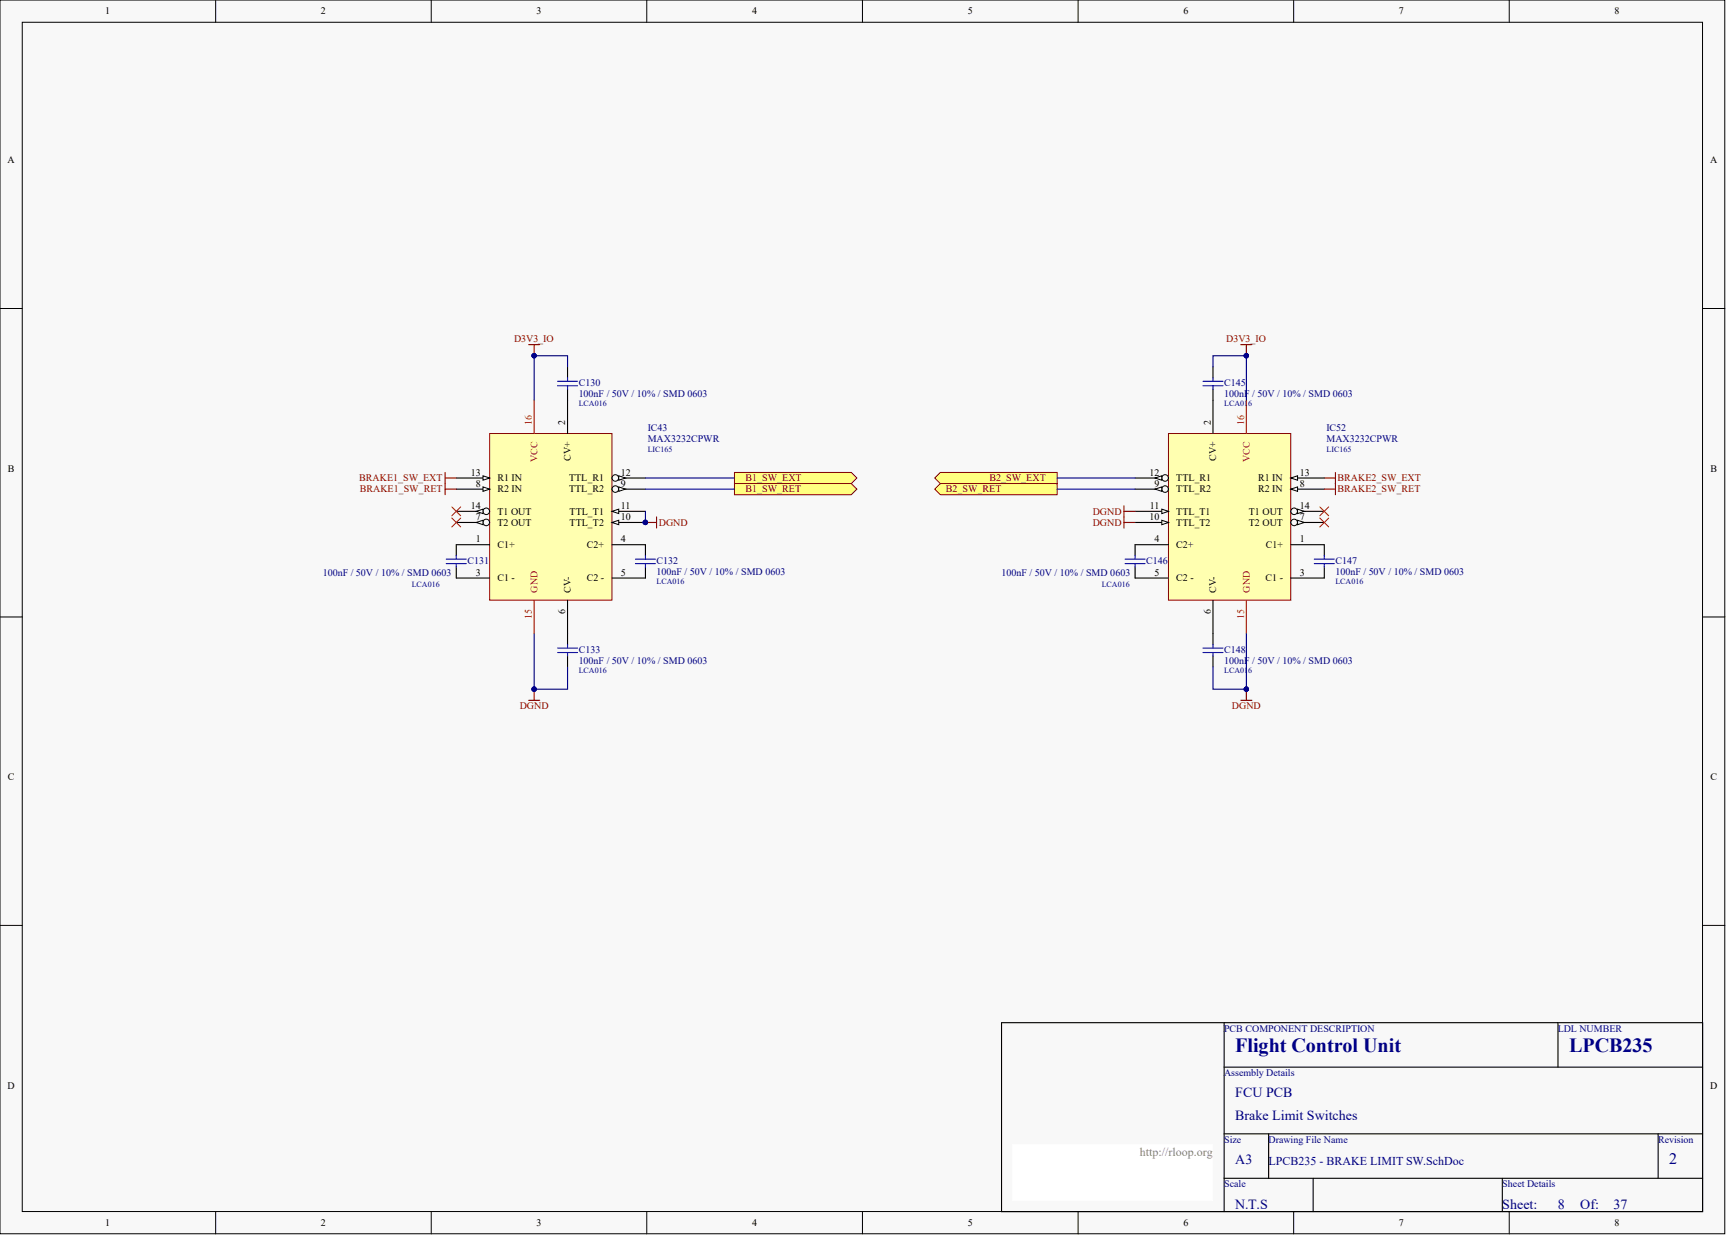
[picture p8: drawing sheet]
<svg xmlns="http://www.w3.org/2000/svg" width="328mm" height="236mm" viewBox="0 0 328 236" stroke-linecap="round" stroke-linejoin="round" font-family="sans-serif">
<defs><g id="words">
<g font-size="3.8" fill="#000080">
<text x="234.9" y="200">Flight Control Unit</text>
<text x="298.4" y="200">LPCB235</text>
</g>
<text font-size="3" fill="#000080" x="317.5" y="221.3">2</text>
<g font-size="2.7" fill="#000080">
<text x="234.9" y="208.7">FCU PCB</text>
<text x="234.9" y="213">Brake Limit Switches</text>
<text x="234.9" y="221.4">A3</text>
<text x="234.9" y="229.9">N.T.S</text>
<text x="285.7" y="229.9">Sheet:</text>
<text x="296.3" y="229.9">8</text>
<text x="300.5" y="229.9">Of:</text>
<text x="306.9" y="229.9">37</text>
</g>
<text font-size="2.3" fill="#808080" x="216.8" y="219.8">http://rloop.org</text>
<text font-size="2.3" fill="#000080" x="241.3" y="221.5">LPCB235 - BRAKE LIMIT SW.SchDoc</text>
<g font-size="1.9">
<text x="20" y="2.8">1</text>
<text x="61" y="2.8">2</text>
<text x="102" y="2.8">3</text>
<text x="143" y="2.8">4</text>
<text x="184" y="2.8">5</text>
<text x="225.1" y="2.8">6</text>
<text x="266" y="2.8">7</text>
<text x="307.1" y="2.8">8</text>
<text x="1.4" y="31">A</text>
<text x="325.2" y="31">A</text>
<text x="107.5" y="80.8" transform="rotate(-90 107.5 80.8)">2</text>
<text x="230.3" y="80.8" transform="rotate(-90 230.3 80.8)">2</text>
<text x="1.5" y="89.7">B</text>
<text x="108.6" y="87.7" transform="rotate(-90 108.6 87.7)">CV+</text>
<text x="231.3" y="87.7" transform="rotate(-90 231.3 87.7)">CV+</text>
<text x="325.3" y="89.7">B</text>
<text x="89.5" y="90.5">13</text>
<text x="90.5" y="92.6">8</text>
<text x="94.6" y="91.6">R1 IN</text>
<text x="94.6" y="93.7">R2 IN</text>
<text x="108.2" y="91.6">TTL_R1</text>
<text x="108.2" y="93.7">TTL_R2</text>
<text x="118.1" y="90.5">12</text>
<text x="118.1" y="92.6">9</text>
<text x="218.6" y="90.5">12</text>
<text x="219.6" y="92.6">9</text>
<text x="223.7" y="91.6">TTL_R1</text>
<text x="223.7" y="93.7">TTL_R2</text>
<text x="239.3" y="91.6">R1 IN</text>
<text x="239.3" y="93.7">R2 IN</text>
<text x="247.2" y="90.5">13</text>
<text x="247.2" y="92.6">8</text>
<text x="89.5" y="96.8">14</text>
<text x="90.5" y="99">7</text>
<text x="94.6" y="97.9">T1 OUT</text>
<text x="94.6" y="100">T2 OUT</text>
<text x="108.3" y="97.9">TTL_T1</text>
<text x="108.3" y="100">TTL_T2</text>
<text x="118.1" y="96.8">11</text>
<text x="118.1" y="99">10</text>
<text x="218.6" y="99">10</text>
<text x="218.7" y="96.8">11</text>
<text x="223.7" y="97.9">TTL_T1</text>
<text x="223.7" y="100">TTL_T2</text>
<text x="237.5" y="97.9">T1 OUT</text>
<text x="237.5" y="100">T2 OUT</text>
<text x="247.2" y="96.8">14</text>
<text x="247.2" y="99">7</text>
<text x="90.5" y="103.2">1</text>
<text x="94.6" y="104.2">C1+</text>
<text x="111.6" y="104.2">C2+</text>
<text x="118.1" y="103.2">4</text>
<text x="219.6" y="103.2">4</text>
<text x="223.7" y="104.2">C2+</text>
<text x="240.7" y="104.2">C1+</text>
<text x="247.2" y="103.2">1</text>
<text x="90.5" y="109.5">3</text>
<text x="94.6" y="110.6">C1 -</text>
<text x="108.6" y="112.7" transform="rotate(-90 108.6 112.7)">CV-</text>
<text x="111.6" y="110.6">C2 -</text>
<text x="118.1" y="109.5">5</text>
<text x="219.6" y="109.5">5</text>
<text x="223.7" y="110.6">C2 -</text>
<text x="231.3" y="112.7" transform="rotate(-90 231.3 112.7)">CV-</text>
<text x="240.7" y="110.6">C1 -</text>
<text x="247.2" y="109.5">3</text>
<text x="107.5" y="116.8" transform="rotate(-90 107.5 116.8)">6</text>
<text x="230.3" y="116.8" transform="rotate(-90 230.3 116.8)">6</text>
<text x="1.5" y="148.4">C</text>
<text x="325.3" y="148.4">C</text>
<text x="1.4" y="207">D</text>
<text x="325.2" y="207">D</text>
<text x="20" y="233.2">1</text>
<text x="61" y="233.2">2</text>
<text x="102" y="233.2">3</text>
<text x="143" y="233.2">4</text>
<text x="184" y="233.2">5</text>
<text x="225.1" y="233.2">6</text>
<text x="266" y="233.2">7</text>
<text x="307.1" y="233.2">8</text>
</g>
<g font-size="1.9" fill="#800000">
<text x="97.8" y="65.1">D3V3_IO</text>
<text x="233.2" y="65.1">D3V3_IO</text>
<text x="68.3" y="91.6">BRAKE1_SW_EXT</text>
<text x="68.4" y="93.7">BRAKE1_SW_RET</text>
<text x="141.8" y="91.6">B1_SW_EXT</text>
<text x="141.8" y="93.7">B1_SW_RET</text>
<text x="179.9" y="93.7">B2_SW_RET</text>
<text x="188.2" y="91.6">B2_SW_EXT</text>
<text x="254.4" y="91.6">BRAKE2_SW_EXT</text>
<text x="254.4" y="93.7">BRAKE2_SW_RET</text>
<text x="125.3" y="100">DGND</text>
<text x="207.8" y="97.9">DGND</text>
<text x="207.8" y="100">DGND</text>
<text x="98.8" y="134.9">DGND</text>
<text x="234.3" y="134.9">DGND</text>
</g>
<g font-size="1.9" fill="#000080">
<text x="110.1" y="73.4">C130</text>
<text x="110.1" y="75.5">100nF / 50V / 10% / SMD 0603</text>
<text x="232.8" y="73.4">C145</text>
<text x="232.8" y="75.5">100nF / 50V / 10% / SMD 0603</text>
<text x="123.2" y="82">IC43</text>
<text x="252.3" y="82">IC52</text>
<text x="123.2" y="84.2">MAX3232CPWR</text>
<text x="252.3" y="84.2">MAX3232CPWR</text>
<text x="88.9" y="107.2">C131</text>
<text x="124.9" y="107.2">C132</text>
<text x="218" y="107.2">C146</text>
<text x="254" y="107.2">C147</text>
<text x="61.4" y="109.5">100nF / 50V / 10% / SMD 0603</text>
<text x="124.9" y="109.3">100nF / 50V / 10% / SMD 0603</text>
<text x="190.5" y="109.5">100nF / 50V / 10% / SMD 0603</text>
<text x="254" y="109.3">100nF / 50V / 10% / SMD 0603</text>
<text x="110.1" y="124.1">C133</text>
<text x="232.8" y="124.1">C148</text>
<text x="110.1" y="126.2">100nF / 50V / 10% / SMD 0603</text>
<text x="232.8" y="126.2">100nF / 50V / 10% / SMD 0603</text>
<text x="232.8" y="196.2">PCB COMPONENT DESCRIPTION</text>
<text x="296.3" y="196.2">LDL NUMBER</text>
<text x="232.8" y="204.7">Assembly Details</text>
<text x="232.8" y="217.3">Size</text>
<text x="241.3" y="217.3">Drawing File Name</text>
<text x="315.3" y="217.3">Revision</text>
<text x="232.8" y="225.8">Scale</text>
<text x="285.7" y="225.8">Sheet Details</text>
</g>
<g font-size="1.9" fill="#f00">
<text x="101.2" y="80.8" transform="rotate(-90 101.2 80.8)">16</text>
<text x="236.6" y="80.8" transform="rotate(-90 236.6 80.8)">16</text>
<text x="102.2" y="87.9" transform="rotate(-90 102.2 87.9)">VCC</text>
<text x="237.7" y="87.9" transform="rotate(-90 237.7 87.9)">VCC</text>
<text x="102.2" y="112.7" transform="rotate(-90 102.2 112.7)">GND</text>
<text x="237.7" y="112.7" transform="rotate(-90 237.7 112.7)">GND</text>
<text x="101.2" y="117.8" transform="rotate(-90 101.2 117.8)">15</text>
<text x="236.6" y="117.8" transform="rotate(-90 236.6 117.8)">15</text>
</g>
<g font-size="1.5" fill="#000080">
<text x="110.1" y="77.3">LCA016</text>
<text x="232.8" y="77.3">LCA016</text>
<text x="123.2" y="85.9">LIC165</text>
<text x="252.3" y="85.9">LIC165</text>
<text x="78.3" y="111.7">LCA016</text>
<text x="124.9" y="111.1">LCA016</text>
<text x="209.5" y="111.7">LCA016</text>
<text x="254" y="111.1">LCA016</text>
<text x="110.1" y="128">LCA016</text>
<text x="232.8" y="128">LCA016</text>
</g>
</g></defs>
<g fill="#f8f8f8" stroke="#000" stroke-width=".19">
<path d="M0 0h328v234.7h-328z"/>
<path d="M4.2 4.2h319.6v226.2h-319.6z"/>
</g>
<g fill="none" stroke="#000" stroke-width=".19">
<path d="M41 0v4.2M82 0v4.2M123 0v4.2M164 0v4.2M205 0v4.2M246 0v4.2M287 0v4.2M0 58.7h4.2M323.8 58.7h4.2M0 117.3h4.2M323.8 117.3h4.2M0 176h4.2"/>
<path d="M323.8 176h4.2M41 230.5v4.2M82 230.5v4.2M123 230.5v4.2M164 230.5v4.2M205 230.5v4.2M246 230.5v4.2M287 230.5v4.2"/>
</g>
<path d="M190.5 194.5h133.3v36h-133.3zM232.8 194.5v36M296.3 194.5v8.5M232.8 203h91M232.8 215.7h91M241.3 215.7v8.4M315.3 215.7v8.4M232.8 224.1h91M249.7 224.1v6.4M285.7 224.1v6.4" fill="none" stroke="#000" stroke-width=".21"/>
<path d="M192.6 217.8h38.1v10.5h-38.1z" fill="#fff" stroke="#fff" stroke-width=".19"/>
<path d="M93.1 82.5h23.3v31.7h-23.3z" fill="#ffffb0" stroke="#800000" stroke-width=".19"/>
<path d="M86.8 90.9h6.3" fill="none" stroke="#000" stroke-width=".21"/>
<path d="M91.8 90.5l1.3 .4-1.3 .4z" fill="#f8f8f8" stroke="#000" stroke-width=".19"/>
<path d="M86.8 93h6.3" fill="none" stroke="#000" stroke-width=".21"/>
<path d="M91.8 92.6l1.3 .4-1.3 .5z" fill="#f8f8f8" stroke="#000" stroke-width=".19"/>
<path d="M116.4 97.3h6.3" fill="none" stroke="#000" stroke-width=".21"/>
<path d="M116.4 97.3l1.3-.5v.9z" fill="#f8f8f8" stroke="#000" stroke-width=".19"/>
<path d="M116.4 99.4h6.3" fill="none" stroke="#000" stroke-width=".21"/>
<path d="M116.4 99.4l1.3-.4v.8z" fill="#f8f8f8" stroke="#000" stroke-width=".19"/>
<circle cx="122.7" cy="99.4" r=".41" fill="#000080" stroke="#000080" stroke-width=".19"/>
<path d="M116.4 90.9h6.3" fill="none" stroke="#000" stroke-width=".21"/>
<circle cx="117" cy="90.9" r=".62" fill="#f8f8f8" stroke="#000" stroke-width=".19"/>
<path d="M117.7 90.5l1.2 .4-1.2 .4z" fill="#f8f8f8" stroke="#000" stroke-width=".19"/>
<path d="M116.4 93h6.3" fill="none" stroke="#000" stroke-width=".21"/>
<circle cx="117" cy="93" r=".62" fill="#f8f8f8" stroke="#000" stroke-width=".19"/>
<path d="M117.7 92.6l1.2 .4-1.2 .5z" fill="#f8f8f8" stroke="#000" stroke-width=".19"/>
<path d="M86.8 97.3h6.3" fill="none" stroke="#000" stroke-width=".21"/>
<circle cx="92.5" cy="97.2" r=".62" fill="#f8f8f8" stroke="#000" stroke-width=".19"/>
<path d="M90.6 97.3l1.2-.5v.9z" fill="#f8f8f8" stroke="#000" stroke-width=".19"/>
<path d="M86.8 99.4h6.3" fill="none" stroke="#000" stroke-width=".21"/>
<circle cx="92.5" cy="99.4" r=".62" fill="#f8f8f8" stroke="#000" stroke-width=".19"/>
<path d="M90.6 99.4l1.2-.4v.8z" fill="#f8f8f8" stroke="#000" stroke-width=".19"/>
<path d="M107.9 69.8v2.1M107.9 74v8.5M86.8 107.8v2.1h6.3M93.1 103.6h-6.3v2.1M107.9 114.2v8.4M116.4 103.6h6.3v2.1M122.7 107.8v2.1h-6.3M107.9 124.7v2.2" fill="none" stroke="#000" stroke-width=".21"/>
<path d="M101.6 76.1v6.4M101.6 114.2v6.3" fill="none" stroke="#f00" stroke-width=".21"/>
<g fill="#000080" stroke="#000080" stroke-width=".19">
<circle cx="122.7" cy="99.4" r=".41"/>
<circle cx="101.6" cy="67.7" r=".41"/>
<circle cx="101.6" cy="131.1" r=".41"/>
</g>
<g fill="none" stroke="#00f" stroke-width=".21">
<path d="M106 73.4h3.8M106 72.5h3.8M107.9 71.9v.6M107.9 73.4v.6M84.9 107.2h3.8M84.9 106.4h3.8M86.8 105.7v.7M86.8 107.2v.6M120.8 107.2h3.9M120.8 106.4h3.9M122.7 105.7v.7M122.7 107.2v.6"/>
<path d="M106 124.1h3.8M106 123.3h3.8M107.9 122.6v.7M107.9 124.1v.6"/>
</g>
<path d="M100.5 65.5h2.1M101.6 65.5v2.2M100.5 133.2h2.1M101.6 131.1v2.1" fill="none" stroke="#800000" stroke-width=".21"/>
<g fill="#ffff80" stroke="#800000" stroke-width=".19">
<path d="M139.7 89.9h22.2l1.1 1-1.1 1.1h-22.2z" fill-rule="evenodd"/>
<path d="M139.7 92h22.2l1.1 1-1.1 1.1h-22.2z" fill-rule="evenodd"/>
</g>
<path d="M222.2 82.5h23.3v31.7h-23.3z" fill="#ffffb0" stroke="#800000" stroke-width=".19"/>
<path d="M245.5 90.9h6.3" fill="none" stroke="#000" stroke-width=".21"/>
<path d="M245.5 90.9l1.3-.4v.8z" fill="#f8f8f8" stroke="#000" stroke-width=".19"/>
<path d="M245.5 93h6.3" fill="none" stroke="#000" stroke-width=".21"/>
<path d="M245.5 93l1.3-.4v.9z" fill="#f8f8f8" stroke="#000" stroke-width=".19"/>
<path d="M215.9 97.3h6.3" fill="none" stroke="#000" stroke-width=".21"/>
<path d="M220.9 96.8l1.3 .5-1.3 .4z" fill="#f8f8f8" stroke="#000" stroke-width=".19"/>
<path d="M215.9 99.4h6.3" fill="none" stroke="#000" stroke-width=".21"/>
<path d="M220.9 99l1.3 .4-1.3 .4z" fill="#f8f8f8" stroke="#000" stroke-width=".19"/>
<path d="M215.9 90.9h6.3" fill="none" stroke="#000" stroke-width=".21"/>
<circle cx="221.6" cy="90.9" r=".62" fill="#f8f8f8" stroke="#000" stroke-width=".19"/>
<path d="M219.7 90.9l1.2-.4v.8z" fill="#f8f8f8" stroke="#000" stroke-width=".19"/>
<path d="M215.9 93h6.3" fill="none" stroke="#000" stroke-width=".21"/>
<circle cx="221.6" cy="93" r=".62" fill="#f8f8f8" stroke="#000" stroke-width=".19"/>
<path d="M219.7 93l1.2-.4v.9z" fill="#f8f8f8" stroke="#000" stroke-width=".19"/>
<path d="M245.5 97.3h6.3" fill="none" stroke="#000" stroke-width=".21"/>
<circle cx="246.1" cy="97.2" r=".62" fill="#f8f8f8" stroke="#000" stroke-width=".19"/>
<path d="M246.8 96.8l1.2 .5-1.2 .4z" fill="#f8f8f8" stroke="#000" stroke-width=".19"/>
<path d="M245.5 99.4h6.3" fill="none" stroke="#000" stroke-width=".21"/>
<circle cx="246.1" cy="99.4" r=".62" fill="#f8f8f8" stroke="#000" stroke-width=".19"/>
<path d="M246.8 99l1.2 .4-1.2 .4z" fill="#f8f8f8" stroke="#000" stroke-width=".19"/>
<path d="M230.7 69.8v2.1M230.7 74v8.5M215.9 107.8v2.1h6.3M222.2 103.6h-6.3v2.1M230.7 114.2v8.4M245.5 103.6h6.3v2.1M251.8 107.8v2.1h-6.3M230.7 124.7v2.2" fill="none" stroke="#000" stroke-width=".21"/>
<path d="M237 76.1v6.4M237 114.2v6.3" fill="none" stroke="#f00" stroke-width=".21"/>
<g fill="none" stroke="#00f" stroke-width=".21">
<path d="M228.8 73.4h3.8M228.8 72.5h3.8M230.7 71.9v.6M230.7 73.4v.6M214 107.2h3.8M214 106.4h3.8M215.9 105.7v.7M215.9 107.2v.6M249.9 107.2h3.9M249.9 106.4h3.9M251.8 105.7v.7M251.8 107.2v.6"/>
<path d="M228.8 124.1h3.8M228.8 123.3h3.8M230.7 122.6v.7M230.7 124.1v.6"/>
</g>
<path d="M236 65.5h2.1M237 65.5v2.2M213.8 96.2v4.2M213.8 97.3h2.1M213.8 99.4h2.1M236 133.2h2.1M237 131.1v2.1" fill="none" stroke="#800000" stroke-width=".21"/>
<g fill="#000080" stroke="#000080" stroke-width=".19">
<circle cx="237" cy="67.7" r=".41"/>
<circle cx="237" cy="131.1" r=".41"/>
</g>
<g fill="#ffff80" stroke="#800000" stroke-width=".19">
<path d="M177.8 90.9l1-1h22.3v2.1h-22.3z" fill-rule="evenodd"/>
<path d="M177.8 93l1-1h22.3v2.1h-22.3z" fill-rule="evenodd"/>
</g>
<path d="M84.7 89.9v4.2M84.7 90.9h2.1M84.7 93h2.1M122.7 99.4h2.2M124.9 98.3v2.1M251.8 90.9h2.2M251.8 93h2.2M254 89.9v4.2" fill="none" stroke="#800000" stroke-width=".21"/>
<path d="M107.9 69.8v-2.1h-6.3v8.4M230.7 69.8v-2.1h6.3v8.4M122.7 90.9h17M122.7 93h17M122.7 97.3v2.1M201.1 90.9h14.8M201.1 93h14.8M101.6 120.5v10.6h6.3v-4.2M237 120.5v10.6h-6.3v-4.2" fill="none" stroke="#000080" stroke-width=".21"/>
<g fill="#000080" stroke="#000080" stroke-width=".19">
<circle cx="101.6" cy="67.7" r=".41"/>
<circle cx="101.6" cy="131.1" r=".41"/>
<circle cx="237" cy="67.7" r=".41"/>
<circle cx="237" cy="131.1" r=".41"/>
<circle cx="122.7" cy="99.4" r=".41"/>
</g>
<path d="M85.9 96.4l1.7 1.7M85.9 98.5l1.7 1.7M87.6 96.4l-1.7 1.7M87.6 98.5l-1.7 1.7M251 96.4l1.7 1.7M251 98.5l1.7 1.7M252.7 96.4l-1.7 1.7M252.7 98.5l-1.7 1.7" fill="none" stroke="#f00" stroke-width=".19"/>
<use href="#words"/>
</svg>
